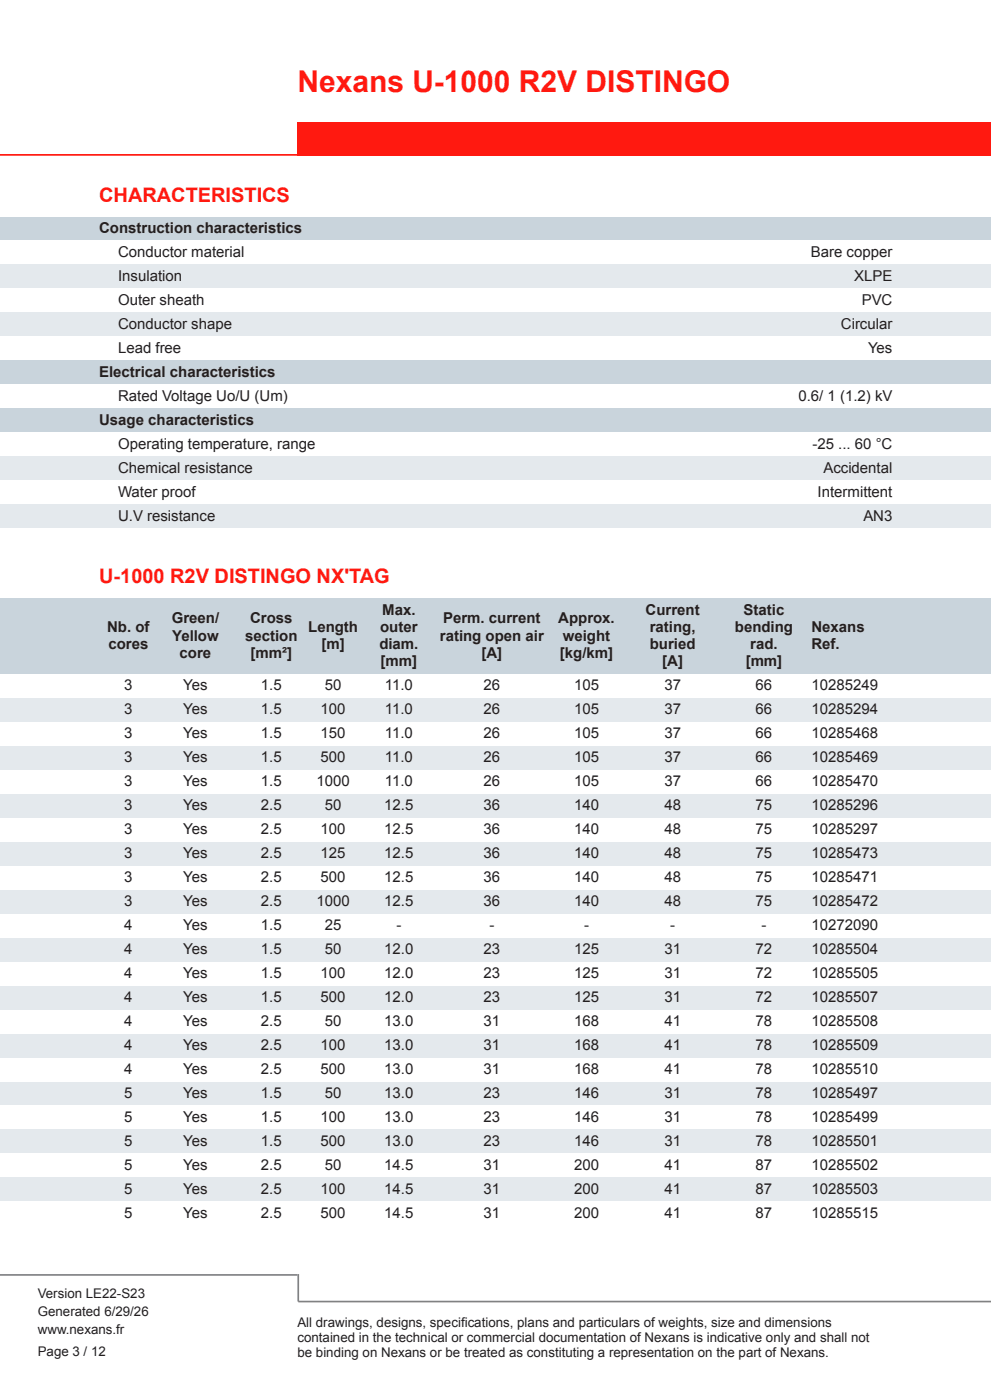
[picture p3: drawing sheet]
<svg xmlns="http://www.w3.org/2000/svg" width="210mm" height="297mm" viewBox="0 0 210 297" stroke-linecap="round" stroke-linejoin="round" font-family="sans-serif">
<defs><g id="words">
<text font-size="6.3" fill="#ff1910" x="63" y="19.5">Nexans U-1000 R2V DISTINGO</text>
<g font-size="4.2" fill="#ff1910">
<text x="21" y="42.7">CHARACTERISTICS</text>
<text x="21" y="123.6">U-1000 R2V DISTINGO NX'TAG</text>
</g>
<g font-size="3.2" fill="#231f20">
<text x="21" y="49.4">Construction characteristics</text>
<text x="25" y="54.4">Conductor material</text>
<text x="25" y="59.5">Insulation</text>
<text x="171.7" y="54.4">Bare copper</text>
<text x="180.9" y="59.5">XLPE</text>
<text x="25" y="64.6">Outer sheath</text>
<text x="182.5" y="64.6">PVC</text>
<text x="25" y="69.7">Conductor shape</text>
<text x="178.1" y="69.7">Circular</text>
<text x="25" y="74.8">Lead free</text>
<text x="183.9" y="74.8">Yes</text>
<text x="21" y="79.8">Electrical characteristics</text>
<text x="25" y="84.9">Rated Voltage Uo/U (Um)</text>
<text x="169.1" y="84.9">0.6/ 1 (1.2) kV</text>
<text x="21" y="90">Usage characteristics</text>
<text x="25" y="95.1">Operating temperature, range</text>
<text x="172.1" y="95.1">-25 ... 60 °C</text>
<text x="25" y="100.2">Chemical resistance</text>
<text x="174.4" y="100.2">Accidental</text>
<text x="25" y="105.2">Water proof</text>
<text x="173.2" y="105.2">Intermittent</text>
<text x="25" y="110.3">U.V resistance</text>
<text x="182.9" y="110.3">AN3</text>
<text x="81" y="130.3">Max.</text>
<text x="136.7" y="130.3">Current</text>
<text x="157.5" y="130.3">Static</text>
<text x="22.7" y="133.9">Nb. of</text>
<text x="23" y="137.6">cores</text>
<text x="36.4" y="132.1">Green/</text>
<text x="36.5" y="135.8">Yellow</text>
<text x="51.9" y="135.8">section</text>
<text x="53" y="132.1">Cross</text>
<text x="65.3" y="133.9">Length</text>
<text x="68.1" y="137.6">[m]</text>
<text x="80.3" y="137.6">diam.</text>
<text x="80.5" y="133.9">outer</text>
<text x="93.2" y="135.8">rating open air</text>
<text x="93.9" y="132.1">Perm. current</text>
<text x="118.2" y="132.1">Approx.</text>
<text x="119.2" y="135.8">weight</text>
<text x="137.6" y="133.9">rating,</text>
<text x="137.6" y="137.6">buried</text>
<text x="155.7" y="133.9">bending</text>
<text x="158.9" y="137.6">rad.</text>
<text x="171.9" y="133.9">Nexans</text>
<text x="171.9" y="137.6">Ref.</text>
<text x="38.1" y="139.4">core</text>
<text x="53.1" y="139.4">[mm²]</text>
<text x="80.6" y="141.2">[mm]</text>
<text x="102" y="139.4">[A]</text>
<text x="118.6" y="139.4">[kg/km]</text>
<text x="140.3" y="141.2">[A]</text>
<text x="157.9" y="141.2">[mm]</text>
<text x="26.3" y="146.3">3</text>
<text x="38.8" y="146.3">Yes</text>
<text x="55.3" y="146.3">1.5</text>
<text x="68.8" y="146.3">50</text>
<text x="81.5" y="146.3">11.0</text>
<text x="102.4" y="146.3">26</text>
<text x="121.6" y="146.3">105</text>
<text x="140.7" y="146.3">37</text>
<text x="160.1" y="146.3">66</text>
<text x="171.9" y="146.3">10285249</text>
<text x="26.3" y="151.4">3</text>
<text x="38.8" y="151.4">Yes</text>
<text x="55.3" y="151.4">1.5</text>
<text x="67.9" y="151.4">100</text>
<text x="81.5" y="151.4">11.0</text>
<text x="102.4" y="151.4">26</text>
<text x="121.6" y="151.4">105</text>
<text x="140.7" y="151.4">37</text>
<text x="160.1" y="151.4">66</text>
<text x="171.9" y="151.4">10285294</text>
<text x="26.3" y="156.5">3</text>
<text x="26.3" y="161.6">3</text>
<text x="38.8" y="156.5">Yes</text>
<text x="38.8" y="161.6">Yes</text>
<text x="55.3" y="156.5">1.5</text>
<text x="55.3" y="161.6">1.5</text>
<text x="67.9" y="156.5">150</text>
<text x="67.9" y="161.6">500</text>
<text x="81.5" y="156.5">11.0</text>
<text x="81.5" y="161.6">11.0</text>
<text x="102.4" y="156.5">26</text>
<text x="102.4" y="161.6">26</text>
<text x="121.6" y="156.5">105</text>
<text x="121.6" y="161.6">105</text>
<text x="140.7" y="156.5">37</text>
<text x="140.7" y="161.6">37</text>
<text x="160.1" y="156.5">66</text>
<text x="160.1" y="161.6">66</text>
<text x="171.9" y="156.5">10285468</text>
<text x="171.9" y="161.6">10285469</text>
<text x="26.3" y="166.6">3</text>
<text x="38.8" y="166.6">Yes</text>
<text x="55.3" y="166.6">1.5</text>
<text x="67" y="166.6">1000</text>
<text x="81.5" y="166.6">11.0</text>
<text x="102.4" y="166.6">26</text>
<text x="121.6" y="166.6">105</text>
<text x="140.7" y="166.6">37</text>
<text x="160.1" y="166.6">66</text>
<text x="171.9" y="166.6">10285470</text>
<text x="26.3" y="171.7">3</text>
<text x="38.8" y="171.7">Yes</text>
<text x="55.3" y="171.7">2.5</text>
<text x="68.8" y="171.7">50</text>
<text x="81.4" y="171.7">12.5</text>
<text x="102.4" y="171.7">36</text>
<text x="121.6" y="171.7">140</text>
<text x="140.7" y="171.7">48</text>
<text x="160.1" y="171.7">75</text>
<text x="171.9" y="171.7">10285296</text>
<text x="26.3" y="176.8">3</text>
<text x="38.8" y="176.8">Yes</text>
<text x="55.3" y="176.8">2.5</text>
<text x="67.9" y="176.8">100</text>
<text x="81.4" y="176.8">12.5</text>
<text x="102.4" y="176.8">36</text>
<text x="121.6" y="176.8">140</text>
<text x="140.7" y="176.8">48</text>
<text x="160.1" y="176.8">75</text>
<text x="171.9" y="176.8">10285297</text>
<text x="26.3" y="181.9">3</text>
<text x="38.8" y="181.9">Yes</text>
<text x="55.3" y="181.9">2.5</text>
<text x="67.9" y="181.9">125</text>
<text x="81.4" y="181.9">12.5</text>
<text x="102.4" y="181.9">36</text>
<text x="121.6" y="181.9">140</text>
<text x="140.7" y="181.9">48</text>
<text x="160.1" y="181.9">75</text>
<text x="171.9" y="181.9">10285473</text>
<text x="26.3" y="187">3</text>
<text x="38.8" y="187">Yes</text>
<text x="55.3" y="187">2.5</text>
<text x="67.9" y="187">500</text>
<text x="81.4" y="187">12.5</text>
<text x="102.4" y="187">36</text>
<text x="121.6" y="187">140</text>
<text x="140.7" y="187">48</text>
<text x="160.1" y="187">75</text>
<text x="171.9" y="187">10285471</text>
<text x="26.3" y="192">3</text>
<text x="26.3" y="197.1">4</text>
<text x="38.8" y="192">Yes</text>
<text x="38.8" y="197.1">Yes</text>
<text x="55.3" y="192">2.5</text>
<text x="55.3" y="197.1">1.5</text>
<text x="67" y="192">1000</text>
<text x="68.8" y="197.1">25</text>
<text x="81.4" y="192">12.5</text>
<text x="84" y="197.1">-</text>
<text x="102.4" y="192">36</text>
<text x="103.6" y="197.1">-</text>
<text x="121.6" y="192">140</text>
<text x="123.7" y="197.1">-</text>
<text x="140.7" y="192">48</text>
<text x="141.9" y="197.1">-</text>
<text x="160.1" y="192">75</text>
<text x="161.3" y="197.1">-</text>
<text x="171.9" y="192">10285472</text>
<text x="171.9" y="197.1">10272090</text>
<text x="26.3" y="202.2">4</text>
<text x="38.8" y="202.2">Yes</text>
<text x="55.3" y="202.2">1.5</text>
<text x="68.8" y="202.2">50</text>
<text x="81.4" y="202.2">12.0</text>
<text x="102.4" y="202.2">23</text>
<text x="121.6" y="202.2">125</text>
<text x="140.7" y="202.2">31</text>
<text x="160.1" y="202.2">72</text>
<text x="171.9" y="202.2">10285504</text>
<text x="26.3" y="207.3">4</text>
<text x="38.8" y="207.3">Yes</text>
<text x="55.3" y="207.3">1.5</text>
<text x="67.9" y="207.3">100</text>
<text x="81.4" y="207.3">12.0</text>
<text x="102.4" y="207.3">23</text>
<text x="121.6" y="207.3">125</text>
<text x="140.7" y="207.3">31</text>
<text x="160.1" y="207.3">72</text>
<text x="171.9" y="207.3">10285505</text>
<text x="26.3" y="212.4">4</text>
<text x="38.8" y="212.4">Yes</text>
<text x="55.3" y="212.4">1.5</text>
<text x="67.9" y="212.4">500</text>
<text x="81.4" y="212.4">12.0</text>
<text x="102.4" y="212.4">23</text>
<text x="121.6" y="212.4">125</text>
<text x="140.7" y="212.4">31</text>
<text x="160.1" y="212.4">72</text>
<text x="171.9" y="212.4">10285507</text>
<text x="26.3" y="217.4">4</text>
<text x="38.8" y="217.4">Yes</text>
<text x="55.3" y="217.4">2.5</text>
<text x="68.8" y="217.4">50</text>
<text x="81.4" y="217.4">13.0</text>
<text x="102.4" y="217.4">31</text>
<text x="121.6" y="217.4">168</text>
<text x="140.7" y="217.4">41</text>
<text x="160.1" y="217.4">78</text>
<text x="171.9" y="217.4">10285508</text>
<text x="26.3" y="222.5">4</text>
<text x="26.3" y="227.6">4</text>
<text x="38.8" y="222.5">Yes</text>
<text x="38.8" y="227.6">Yes</text>
<text x="55.3" y="222.5">2.5</text>
<text x="55.3" y="227.6">2.5</text>
<text x="67.9" y="222.5">100</text>
<text x="67.9" y="227.6">500</text>
<text x="81.4" y="222.5">13.0</text>
<text x="81.4" y="227.6">13.0</text>
<text x="102.4" y="222.5">31</text>
<text x="102.4" y="227.6">31</text>
<text x="121.6" y="222.5">168</text>
<text x="121.6" y="227.6">168</text>
<text x="140.7" y="222.5">41</text>
<text x="140.7" y="227.6">41</text>
<text x="160.1" y="222.5">78</text>
<text x="160.1" y="227.6">78</text>
<text x="171.9" y="222.5">10285509</text>
<text x="171.9" y="227.6">10285510</text>
<text x="26.3" y="232.7">5</text>
<text x="38.8" y="232.7">Yes</text>
<text x="55.3" y="232.7">1.5</text>
<text x="68.8" y="232.7">50</text>
<text x="81.4" y="232.7">13.0</text>
<text x="102.4" y="232.7">23</text>
<text x="121.6" y="232.7">146</text>
<text x="140.7" y="232.7">31</text>
<text x="160.1" y="232.7">78</text>
<text x="171.9" y="232.7">10285497</text>
<text x="26.3" y="237.8">5</text>
<text x="38.8" y="237.8">Yes</text>
<text x="55.3" y="237.8">1.5</text>
<text x="67.9" y="237.8">100</text>
<text x="81.4" y="237.8">13.0</text>
<text x="102.4" y="237.8">23</text>
<text x="121.6" y="237.8">146</text>
<text x="140.7" y="237.8">31</text>
<text x="160.1" y="237.8">78</text>
<text x="171.9" y="237.8">10285499</text>
<text x="26.3" y="242.8">5</text>
<text x="38.8" y="242.8">Yes</text>
<text x="55.3" y="242.8">1.5</text>
<text x="67.9" y="242.8">500</text>
<text x="81.4" y="242.8">13.0</text>
<text x="102.4" y="242.8">23</text>
<text x="121.6" y="242.8">146</text>
<text x="140.7" y="242.8">31</text>
<text x="160.1" y="242.8">78</text>
<text x="171.9" y="242.8">10285501</text>
<text x="26.3" y="247.9">5</text>
<text x="38.8" y="247.9">Yes</text>
<text x="55.3" y="247.9">2.5</text>
<text x="68.8" y="247.9">50</text>
<text x="81.4" y="247.9">14.5</text>
<text x="102.4" y="247.9">31</text>
<text x="121.6" y="247.9">200</text>
<text x="140.7" y="247.9">41</text>
<text x="160.1" y="247.9">87</text>
<text x="171.9" y="247.9">10285502</text>
<text x="26.3" y="253">5</text>
<text x="38.8" y="253">Yes</text>
<text x="55.3" y="253">2.5</text>
<text x="67.9" y="253">100</text>
<text x="81.4" y="253">14.5</text>
<text x="102.4" y="253">31</text>
<text x="121.6" y="253">200</text>
<text x="140.7" y="253">41</text>
<text x="160.1" y="253">87</text>
<text x="171.9" y="253">10285503</text>
<text x="26.3" y="258.1">5</text>
<text x="38.8" y="258.1">Yes</text>
<text x="55.3" y="258.1">2.5</text>
<text x="67.9" y="258.1">500</text>
<text x="81.4" y="258.1">14.5</text>
<text x="102.4" y="258.1">31</text>
<text x="121.6" y="258.1">200</text>
<text x="140.7" y="258.1">41</text>
<text x="160.1" y="258.1">87</text>
<text x="171.9" y="258.1">10285515</text>
</g>
<g font-size="2.8" fill="#231f20">
<text x="8" y="275.2">Version LE22-S23</text>
<text x="8" y="278.9">Generated 6/29/26</text>
<text x="63" y="281.2">All drawings, designs, specif</text>
<text x="97.6" y="281.2">ications, plans and particulars of weights, size and dimensions</text>
<text x="8" y="282.7">www.nexans.fr</text>
<text x="8" y="287.4">Page 3 / 12</text>
<text x="63" y="284.4">contained in the technical or commercial documentation of Nexans is indicative only and shall not</text>
<text x="63" y="287.6">be binding on Nexans or be treated as constituting a representation on the part of Nexans.</text>
</g>
</g></defs>
<path d="M0 32.8h210" fill="none" stroke="#ff1910" stroke-width=".35"/>
<path d="M63 26h147v7h-147z" fill="#ff1910"/>
<path d="M0 270.2h63M63.2 270v5.8h146.8" fill="none" stroke="#808080" stroke-width=".35"/>
<path d="M0 45.9h210v5.1h-210z" fill="#c9d4dc"/>
<path d="M0 51h210v5h-210z" fill="#fff"/>
<path d="M0 56h210v5.1h-210z" fill="#e4e9ed"/>
<path d="M0 61.1h210v5.1h-210z" fill="#fff"/>
<path d="M0 66.2h210v5.1h-210z" fill="#e4e9ed"/>
<path d="M0 71.3h210v5.1h-210z" fill="#fff"/>
<path d="M0 76.4h210v5h-210z" fill="#c9d4dc"/>
<path d="M0 81.4h210v5.1h-210z" fill="#fff"/>
<path d="M0 86.5h210v5.1h-210z" fill="#c9d4dc"/>
<path d="M0 91.6h210v5.1h-210z" fill="#fff"/>
<path d="M0 96.7h210v5.1h-210z" fill="#e4e9ed"/>
<path d="M0 101.8h210v5h-210z" fill="#fff"/>
<path d="M0 106.8h210v5.1h-210z" fill="#e4e9ed"/>
<path d="M0 126.8h210v16h-210z" fill="#c9d4dc"/>
<path d="M0 142.8h210v5.1h-210z" fill="#fff"/>
<path d="M0 147.9h210v5.1h-210z" fill="#e4e9ed"/>
<path d="M0 153h210v5.1h-210z" fill="#fff"/>
<path d="M0 158.1h210v5.1h-210z" fill="#e4e9ed"/>
<path d="M0 163.2h210v5h-210z" fill="#fff"/>
<path d="M0 168.2h210v5.1h-210z" fill="#e4e9ed"/>
<path d="M0 173.3h210v5.1h-210z" fill="#fff"/>
<path d="M0 178.4h210v5.1h-210z" fill="#e4e9ed"/>
<path d="M0 183.5h210v5.1h-210z" fill="#fff"/>
<path d="M0 188.6h210v5h-210z" fill="#e4e9ed"/>
<path d="M0 193.6h210v5.1h-210z" fill="#fff"/>
<path d="M0 198.7h210v5.1h-210z" fill="#e4e9ed"/>
<path d="M0 203.8h210v5.1h-210z" fill="#fff"/>
<path d="M0 208.9h210v5.1h-210z" fill="#e4e9ed"/>
<path d="M0 214h210v5h-210z" fill="#fff"/>
<path d="M0 219h210v5.1h-210z" fill="#e4e9ed"/>
<path d="M0 224.1h210v5.1h-210z" fill="#fff"/>
<path d="M0 229.2h210v5.1h-210z" fill="#e4e9ed"/>
<path d="M0 234.3h210v5.1h-210z" fill="#fff"/>
<path d="M0 239.4h210v5h-210z" fill="#e4e9ed"/>
<path d="M0 244.4h210v5.1h-210z" fill="#fff"/>
<path d="M0 249.5h210v5.1h-210z" fill="#e4e9ed"/>
<path d="M0 254.6h210v5.1h-210z" fill="#fff"/>
<use href="#words"/>
</svg>
